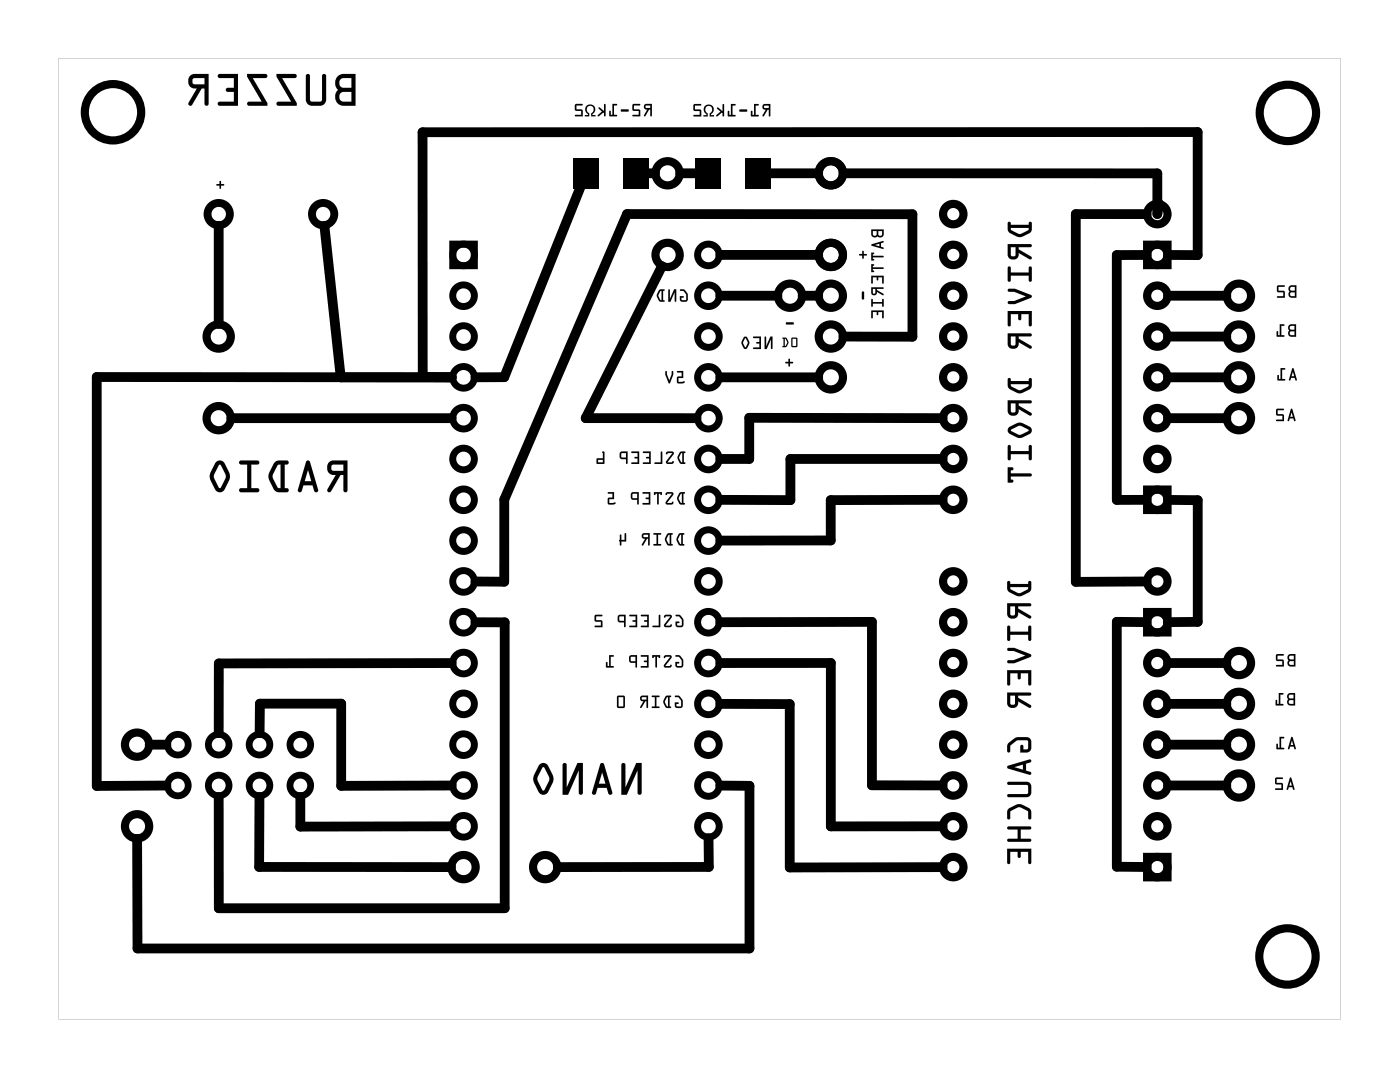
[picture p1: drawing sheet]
<svg xmlns="http://www.w3.org/2000/svg" width="87mm" height="67mm" viewBox="0 0 87 67" stroke-linecap="round" stroke-linejoin="round" font-family="sans-serif">
<g fill="#000">
<path d="M13.7 11.3h.1v.2h.2l-.2 .1-.1 .2v-.2l-.2-.1h.2zM35.7 9.8h1.6v1.9h-1.6zM35.8 6.5h.5l-.1 .1h-.3v.2h.3l.1 .4h-.5v-.1h.4v-.2l-.4-.1zM36.5 6.6a.34 .34 0 0 1 .5 .1 .34 .34 0 0 1-.1 .5h.2h-.3v-.1a.24 .24 0 0 0 .1-.4 .24 .24 0 0 0-.4 0 .24 .24 0 0 0 .2 .4v.1h-.3h.2l-.2-.3zM38.8 9.8h1.6v1.9h-1.6zM43.3 9.8h1.6v1.9h-1.6zM43.2 6.5h.4v.1h-.3v.2h.3l.1 .4h-.5v-.1h.3v-.2l-.3-.1zM43.9 6.6a.34 .34 0 0 1 .5 .1 .34 .34 0 0 1-.1 .5h.1h-.2v-.1a.24 .24 0 0 0 .1-.4 .24 .24 0 0 0-.4 0 .24 .24 0 0 0 .2 .4v.1h-.3h.2l-.2-.3zM46.4 9.8h1.6v1.9h-1.6zM53.7 18.2h.1l-.1 .4h-.1zM53.7 15.6h.1v.2l.2 .1h-.2l-.1 .2v-.2h-.2l.2-.1zM49.1 22.3l.1 .1v.1l.2 .1h-.2l-.1 .2v-.2h-.2l.2-.1z"/>
<path d="M48.9 20.1h.5l-.4 .1z"/>
<path d="M3.6 3.6h79.8v59.8h-79.8zM3.6 3.6v59.8h79.8v-59.8z"/>
<path d="M13.7 11.3v.2h-.2l.2 .1v.2l.1-.2 .2-.1h-.2v-.2zM13.7 11.3h.1v.2h.2l-.2 .1-.1 .2v-.2l-.2-.1h.2z"/>
<path d="M21 4.8l-.1 .4 .1 .4a.58 .58 0 0 0-.1 .6 .58 .58 0 0 0 .5 .4h.7v-2h-.7zM21 4.8l.4-.2h.7v2h-.7a.58 .58 0 0 1-.5-.4 .58 .58 0 0 1 .1-.6l-.1-.4zM21.2 5.8l.7-.1v.6h-.7l-.1-.3zM21.2 5.8l-.1 .3 .1 .1 .7 .1v-.6zM21.2 4.9h.7v.6l-.7-.1-.1-.2zM21.2 4.9l-.1 .2 .1 .3 .7 .1v-.6zM19.1 4.6l-.1 1.6a.39 .39 0 0 0 .4 .4h.5a.38 .38 0 0 0 .4-.4v-1.5a.13 .13 0 0 0-.1-.1 .13 .13 0 0 0-.2 .1v1.5l-.1 .1h-.5l-.1-.1v-1.5zM19.1 4.6l.2 .1v1.5l.1 .1h.5l.1-.1v-1.5a.13 .13 0 0 1 .2-.1 .13 .13 0 0 1 .1 .1v1.5a.39 .39 0 0 1-.4 .4h-.5a.39 .39 0 0 1-.4-.4zM17.2 4.6v.2l.9 1.5h-.8a.13 .13 0 0 0-.1 .2 .13 .13 0 0 0 .1 .1h1.2v-.2l-.9-1.5h.7a.14 .14 0 0 0 .2-.2 .13 .13 0 0 0-.2-.1zM17.2 4.6h1.1a.13 .13 0 0 1 .2 .1 .14 .14 0 0 1-.2 .2h-.7l.9 1.5v.2h-1.2a.13 .13 0 0 1-.1-.1 .13 .13 0 0 1 .1-.2h.8l-.9-1.5zM15.4 4.6v.2l.9 1.5h-.8a.13 .13 0 0 0-.1 .2 .13 .13 0 0 0 .1 .1h1.1v-.2l-.9-1.5h.8a.13 .13 0 0 0 .1-.2 .13 .13 0 0 0-.1-.1zM15.4 4.6h1.1a.13 .13 0 0 1 .1 .1 .13 .13 0 0 1-.1 .2h-.8l.9 1.5v.2h-1.1a.13 .13 0 0 1-.1-.1 .13 .13 0 0 1 .1-.2h.8l-.9-1.5zM13.6 4.6v.2l1 .1v.6h-.4a.13 .13 0 0 0-.1 .1 .13 .13 0 0 0 .1 .1h.4v.6h-.9a.14 .14 0 0 0-.2 .2 .13 .13 0 0 0 .2 .1h1.1v-2zM13.6 4.6h1.2v2h-1.1a.13 .13 0 0 1-.2-.1 .14 .14 0 0 1 .2-.2h.9v-.6h-.4a.13 .13 0 0 1-.1-.1 .13 .13 0 0 1 .1-.1h.4v-.6h-1zM11.8 4.7a.47 .47 0 0 0 0 .6 .47 .47 0 0 0 .5 .2l-.6 .9a.13 .13 0 0 0 .1 .2 .13 .13 0 0 0 .2-.1l.6-1h.1v1a.13 .13 0 0 0 .2 .1 .13 .13 0 0 0 .1-.1v-1.9h-.9zM11.8 4.7l.3-.1h.9v1.9a.13 .13 0 0 1-.1 .1 .13 .13 0 0 1-.2-.1v-1h-.1l-.6 1a.13 .13 0 0 1-.2 .1 .13 .13 0 0 1-.1-.2l.6-.9a.46 .46 0 0 1-.6-.2 .46 .46 0 0 1 .1-.6zM12 4.9h.7v.4l-.6-.1-.1-.1zM12 4.9v.2l.1 .1h.6v-.3z"/>
<path d="M21 4.8l-.1 .4 .1 .4a.57 .57 0 0 0-.1 .6 .57 .57 0 0 0 .5 .4h.7v-2h-.7zM21.2 5.8l.7-.1v.6l-.7-.1-.1-.1zM21.2 4.9h.7v.6l-.7-.1-.1-.2zM19.1 4.6l-.1 1.6a.39 .39 0 0 0 .4 .4h.5a.39 .39 0 0 0 .4-.4v-1.5a.13 .13 0 0 0-.1-.1 .13 .13 0 0 0-.2 .1v1.5l-.1 .1h-.5l-.1-.1v-1.5zM17.2 4.6v.2l.9 1.5h-.8a.13 .13 0 0 0-.1 .2 .13 .13 0 0 0 .1 .1h1.2v-.2l-.9-1.5h.7a.14 .14 0 0 0 .2-.2 .13 .13 0 0 0-.2-.1zM15.4 4.6v.2l.9 1.5h-.8a.13 .13 0 0 0-.1 .2 .13 .13 0 0 0 .1 .1h1.1v-.2l-.9-1.5h.8a.13 .13 0 0 0 .1-.2 .13 .13 0 0 0-.1-.1zM13.6 4.6v.2l1 .1v.6h-.4a.13 .13 0 0 0-.1 .1 .13 .13 0 0 0 .1 .1h.4v.6h-.9a.14 .14 0 0 0-.2 .2 .13 .13 0 0 0 .2 .1h1.1v-2zM11.8 4.7a.47 .47 0 0 0-.1 .6 .47 .47 0 0 0 .6 .2l-.6 .9a.13 .13 0 0 0 .1 .2 .13 .13 0 0 0 .2-.1l.6-1h.1v1a.13 .13 0 0 0 .2 .1 .13 .13 0 0 0 .1-.1v-1.9h-.9zM12 4.9h.7v.3h-.6l-.1-.1z"/>
<path d="M35.8 6.5v.3l.4 .1v.2l-.4 .1h.5l-.1-.4h-.3v-.2l.4-.1zM35.8 6.5h.5l-.1 .1h-.3v.2h.3l.1 .4h-.5v-.1h.4v-.2l-.4-.1z"/>
<path d="M36.5 6.6a.43 .43 0 0 0 .1 .6h-.2h.3v-.1l-.2-.2 .1-.2a.24 .24 0 0 1 .3 0 .24 .24 0 0 1-.1 .4v.1h.3h-.2l.1-.2a.32 .32 0 0 0-.1-.4 .32 .32 0 0 0-.4 0zM36.5 6.6l.2-.1 .3 .1v.3l-.1 .3h.2h-.3v-.1l.1-.2v-.2a.24 .24 0 0 0-.4 0 .24 .24 0 0 0 .2 .4v.1h-.3h.2l-.2-.3z"/>
<path d="M40.1 6.5a.18 .18 0 0 0 0 .2 .18 .18 0 0 0 .2 .1l-.2 .4h.1l.3-.4v.4l.1-.7zM40.1 6.5h.5l-.1 .7v-.4l-.3 .4h-.1l.2-.4a.18 .18 0 0 1-.2-.1 .18 .18 0 0 1 0-.2zM40.2 6.6h.3v.1h-.3zM40.2 6.6v.1h.3v-.1zM39.4 6.5v.3l.4 .1v.2l-.4 .1h.5l-.1-.4h-.3v-.2l.3-.1zM39.4 6.5h.5l-.1 .1h-.3v.2h.3l.1 .4h-.5v-.1h.4v-.2l-.4-.1zM38.7 6.8v.1h.4v-.1zM38.6 6.8h.5v.1h-.4zM38.1 6.5v.6h-.1l-.1-.2v.3h.5v-.1h-.2v-.5l.2-.1zM38.1 6.5h.3l-.2 .1v.5h.2v.1h-.5v-.3l.1 .2h.1zM37.3 6.7l.2 .2-.3 .3 .3-.2 .1 .2h.1v-.7h-.1v.4zM37.3 6.7l.3 .2v-.4h.1v.7h-.1l-.1-.2-.3 .2 .3-.3z"/>
<path d="M40.1 6.5a.18 .18 0 0 0 0 .2 .18 .18 0 0 0 .2 .1l-.2 .4h.1l.3-.4v.4l.1-.7zM40.2 6.6h.3v.1h-.3zM39.4 6.5v.3l.4 .1v.2h-.4v.1h.5l-.1-.4h-.3v-.2h.3v-.1zM38.7 6.8v.1h.4v-.1zM38.1 6.5v.6h-.1l-.1-.2v.3h.5v-.1h-.2v-.5l.2-.1zM37.3 6.7l.2 .2-.3 .3 .3-.2 .1 .2h.1v-.7h-.1v.4z"/>
<path d="M42.3 18v.1h.3l.1 .3v.3h-.3v-.2h.1v-.1h-.2l.1 .3 .3 .1 .1-.2a.54 .54 0 0 0-.2-.5zM42.3 18h.3l.2 .3v.3l-.1 .2h-.3l-.1-.1v-.3l.3 .1h-.2v.2l.3-.1v-.3zM41.6 18v.8h.1l.3-.6v.5l.1 .1v-.8h-.1l-.3 .6v-.5zM41.6 18l.1 .1v.5l.3-.6h.1v.8l-.1-.1v-.5l-.3 .6h-.1zM41 18.1l-.1 .4 .2 .3h.2v-.7l.1-.1zM41 18.1l.4-.1-.1 .1v.7h-.2l-.2-.3v-.2zM41.1 18.1h.1v.6l-.2-.3zM41.1 18.1l-.1 .3 .2 .3v-.6z"/>
<path d="M42.3 18v.1h.3l.1 .3v.3h-.3v-.2h.1v-.1h-.2l.1 .3 .3 .1 .1-.1a.49 .49 0 0 0-.4-.7zM41.6 18v.8h.1l.3-.6v.5l.1 .1v-.8h-.1l-.3 .6v-.5zM41 18.1a.46 .46 0 0 0 0 .6h.4h-.1v-.6l.1-.1zM41.1 18.1h.1v.6l-.2-.3z"/>
<path d="M43.2 6.5v.3l.4 .1v.2l-.4 .1h.5l-.1-.4h-.3v-.2l.3-.1zM43.2 6.5h.4v.1h-.3v.2h.3l.1 .5-.5-.1v-.1h.3v-.2l-.3-.1z"/>
<path d="M43.9 6.6a.43 .43 0 0 0 .1 .6h-.2h.3v-.1l-.2-.2 .1-.2a.24 .24 0 0 1 .3 0 .24 .24 0 0 1-.1 .4v.1h.2h-.2l.2-.2a.32 .32 0 0 0-.1-.4 .32 .32 0 0 0-.4 0zM43.9 6.6l.2-.1 .2 .1 .1 .3-.1 .3h.1v.1h-.2v-.2l.1-.2v-.2a.24 .24 0 0 0-.4 0 .24 .24 0 0 0 .2 .4v.2h-.3v-.1h.2l-.2-.3z"/>
<path d="M47.5 6.5a.18 .18 0 0 0 0 .2 .18 .18 0 0 0 .2 .1l-.2 .4 .4-.4v.4l.1-.7zM47.5 6.5h.5l-.1 .7h-.1v-.4l-.3 .4 .2-.4a.18 .18 0 0 1-.2-.1 .18 .18 0 0 1 0-.2zM47.6 6.6h.3v.1h-.3zM47.6 6.6v.1h.2v-.1zM46.9 6.5v.6h-.1v-.2l-.1 .3h.5l-.2-.1v-.5l.2-.1zM46.9 6.5h.3l-.2 .1v.5l.2 .1h-.5l.1-.3v.2h.1zM46 6.8l.1 .2 .4-.1v-.1zM46 6.8h.5v.1l-.4 .1zM45.5 6.5v.6h-.1l-.1-.2v.3h.5l-.2-.1v-.5l.2-.1zM45.5 6.5h.3l-.2 .1v.5l.2 .1h-.5v-.3l.1 .2h.1zM44.6 6.7l.2 .2-.2 .3 .3-.2 .1 .2h.1v-.7h-.1v.4zM44.6 6.7l.4 .2v-.4h.1v.7h-.1l-.1-.2-.3 .2 .2-.3z"/>
<path d="M47.5 6.5a.18 .18 0 0 0 0 .2 .18 .18 0 0 0 .2 .1l-.2 .4 .3-.4v.4h.1l.1-.7zM47.6 6.6h.2v.1h-.2zM46.9 6.5v.6h-.1v-.2l-.1 .3h.5l-.2-.1v-.5l.2-.1zM46 6.8l.1 .2 .4-.1v-.1zM45.5 6.5v.6h-.1l-.1-.2v.3h.5l-.2-.1v-.5l.2-.1zM44.6 6.7l.2 .2-.2 .3 .3-.2 .1 .2h.1v-.7h-.1v.4z"/>
<path d="M53.7 18.2l-.1 .4h.1l.1-.4zM53.7 18.2h.1l-.1 .4h-.1z"/>
<path d="M53.7 15.6v.2l-.2 .1h.2v.2l.1-.2h.2l-.2-.1v-.2zM53.7 15.6h.1v.2l.2 .1h-.2l-.1 .2v-.2h-.2l.2-.1z"/>
<path d="M54.2 14.3v.4l.1 .1 .3-.1 .2 .1 .2-.1v-.4zM54.7 14.4h.2v.2h-.2zM54.3 14.4h.3l-.1 .3-.2-.1zM54.2 15.2l.1 .1 .7 .2-.2-.1v-.3h.2v-.1zM54.5 15.2h.2v.1zM54.2 15.7v.5h.2l-.1-.2h.7v-.1h-.7l.1-.2zM54.2 16.4v.5h.2l-.1-.2h.7v-.1h-.7l.1-.1zM54.2 17.2l.1 .5v-.1v-.3h.3v.2l.1-.2h.2v.3h.1v-.4zM54.2 17.9v.3a.18 .18 0 0 0 .2 .2 .18 .18 0 0 0 .2-.2l.4 .2v-.1l-.4-.3h.4v-.1zM54.3 18h.2l-.1 .3-.1-.1zM54.2 18.6l.1 .5v-.2h.6v.2h.1v-.5l-.1 .2h-.6v-.2zM54.2 19.3l.1 .5v-.4h.3v.2l.1-.2h.2v.4h.1v-.5z"/>
<path d="M54.2 14.3v.3a.23 .23 0 0 0 .2 .2 .23 .23 0 0 0 .2-.1 .23 .23 0 0 0 .3 .1 .23 .23 0 0 0 .1-.2v-.3zM54.2 14.3h.8v.4l-.2 .1-.2-.1-.3 .1-.1-.1zM54.7 14.4h.2v.2h-.2zM54.7 14.4v.2h.2v-.2zM54.3 14.4h.3l-.1 .2h-.1zM54.3 14.4v.2l.2 .1 .1-.3zM54.2 15.2l.1 .1 .7 .2-.2-.1v-.3h.2v-.1zM54.2 15.2l.8-.2v.1h-.2v.3l.2 .1-.7-.2zM54.5 15.2h.2v.1zM54.5 15.2l.2 .1v-.1zM54.2 15.7v.5h.2l-.1-.2h.7v-.1h-.7l.1-.1zM54.2 15.7h.2l-.1 .2h.7v.1h-.7l.1 .2h-.2zM54.2 16.4v.5h.2l-.1-.2h.7v-.1h-.7l.1-.1zM54.2 16.4l.2 .1-.1 .1h.7v.1h-.7l.1 .2h-.2zM54.2 17.2l.1 .5v-.4h.3v.2l.1-.2h.2v.3h.1v-.4zM54.2 17.2h.8v.4h-.1v-.3h-.2l-.1 .2v-.2h-.3v.3v.1zM54.2 17.9v.3a.18 .18 0 0 0 .2 .2 .18 .18 0 0 0 .2-.2l.4 .2v-.1l-.4-.3h.4v-.1zM54.2 17.9h.8v.1h-.4l.4 .3v.1l-.4-.2a.18 .18 0 0 1-.2 .2 .18 .18 0 0 1-.2-.2zM54.3 18h.2l-.1 .3-.1-.1zM54.3 18v.2l.1 .1 .1-.3zM54.2 18.6l.1 .5v-.2h.6v.2h.1v-.5l-.1 .2h-.6v-.2zM54.2 18.6h.1v.2h.6l.1-.2v.5h-.1v-.2h-.6v.2zM54.2 19.3l.1 .5v-.4h.3v.2l.1-.2h.2v.4h.1v-.5zM54.2 19.3h.8v.5h-.1v-.4h-.2l-.1 .2v-.2h-.3v.4z"/>
<path d="M62.7 13.8l.1 .6a.88 .88 0 0 0 1.3 .1l.1-.2v-.4a.1 .1 0 0 0-.1-.1 .1 .1 0 0 0-.1 .1v.1h-1.1v-.2zM62.9 14.2h1.1v.1l-.5 .3-.5-.3zM62.7 15.2v.7a.35 .35 0 0 0 .4 .2 .35 .35 0 0 0 .3-.4l.7 .4a.1 .1 0 0 0 .1 0 .1 .1 0 0 0 0-.1l-.8-.5v-.1h.7a.1 .1 0 0 0 .1-.1 .1 .1 0 0 0-.1-.1zM62.9 15.4h.3l-.1 .5h-.2zM62.7 16.6v.8a.1 .1 0 0 0 .1 .1 .1 .1 0 0 0 .1-.1v-.2h1.1v.2a.1 .1 0 0 0 .1 .1 .1 .1 0 0 0 .1-.1v-.7a.1 .1 0 0 0-.1-.1 .1 .1 0 0 0-.1 .1v.3h-1.1v-.4zM62.7 18l.1 .2h.3l.8 .2-.8 .3h-.3a.1 .1 0 0 0-.1 .1 .1 .1 0 0 0 .1 .1h.4l1-.5-1-.4zM62.7 19.4v.8a.1 .1 0 0 0 .1 .1 .1 .1 0 0 0 .1-.1v-.6h.5v.2a.1 .1 0 0 0 .1 .1 .1 .1 0 0 0 .1-.1v-.2h.4v.6a.1 .1 0 0 0 .1 .1 .1 .1 0 0 0 .1-.1v-.8zM62.7 20.7v.7a.35 .35 0 0 0 .4 .3 .35 .35 0 0 0 .3-.4l.7 .4a.1 .1 0 0 0 .1 0 .1 .1 0 0 0 0-.2l-.8-.4v-.2h.7a.1 .1 0 0 0 .1-.1 .1 .1 0 0 0-.1-.1zM62.9 20.9h.3l-.1 .6-.2-.1zM62.7 23.6l.1 .5a.88 .88 0 0 0 1.3 .1l.1-.1v-.5a.1 .1 0 0 0-.1-.1 .1 .1 0 0 0-.1 .1v.1h-1.1v-.1zM62.9 23.9h1.1v.1l-.5 .3-.5-.2zM62.7 24.9v.7a.35 .35 0 0 0 .4 .3 .35 .35 0 0 0 .3-.4l.7 .4a.1 .1 0 0 0 .1-.1 .1 .1 0 0 0 0-.1l-.8-.5v-.1h.7a.1 .1 0 0 0 .1-.1 .1 .1 0 0 0-.1-.1zM62.9 25.1h.3l-.1 .6-.2-.1zM62.8 26.6l-.1 .2 .1 .2 .6 .2h.2l.5-.2a.25 .25 0 0 0 0-.4l-.6-.3zM62.9 26.8l.6-.3 .5 .3-.5 .3zM62.7 27.7v.9a.1 .1 0 0 0 .1 .1 .1 .1 0 0 0 .1-.1v-.3h1.1v.3a.1 .1 0 0 0 .1 .1 .1 .1 0 0 0 .1-.1v-.8a.1 .1 0 0 0-.1-.1 .1 .1 0 0 0-.1 .1v.3h-1.1v-.4zM62.7 29.1v.9h.3a.1 .1 0 0 0 .1-.1 .1 .1 0 0 0-.1-.1h-.1v-.1h1.2a.1 .1 0 0 0 .1-.1 .1 .1 0 0 0-.1-.1h-1.2v-.2h.1a.1 .1 0 0 0 .1-.1 .1 .1 0 0 0-.1-.1z"/>
<path d="M62.7 13.8l.1 .6 .7 .4 .6-.3 .1-.2v-.4a.1 .1 0 0 0-.1-.1 .1 .1 0 0 0-.1 .1v.1h-1.1v-.2zM62.7 13.8h.2v.2h1.1v-.1a.1 .1 0 0 1 .1-.1 .1 .1 0 0 1 .1 .1v.4l-.1 .2-.6 .3-.7-.4zM62.9 14.2h1.1v.1l-.5 .3-.5-.3zM62.9 14.2l.1 .1 .5 .3 .5-.3v-.1zM62.7 15.2v.7a.35 .35 0 0 0 .4 .2 .35 .35 0 0 0 .3-.4l.7 .4a.1 .1 0 0 0 .1 0 .1 .1 0 0 0 0-.1l-.8-.5v-.1h.7a.1 .1 0 0 0 .1-.1 .1 .1 0 0 0-.1-.1zM62.7 15.2h1.4a.1 .1 0 0 1 .1 .1 .1 .1 0 0 1-.1 .1h-.7v.1l.8 .5a.1 .1 0 0 1 0 .1 .1 .1 0 0 1-.1 0l-.7-.4a.35 .35 0 0 1-.3 .5 .35 .35 0 0 1-.4-.3zM62.9 15.4h.3l-.1 .5h-.2zM62.9 15.4v.5h.2l.1-.5zM62.7 16.6v.8a.1 .1 0 0 0 .1 .1 .1 .1 0 0 0 .1-.1v-.2h1.1v.2a.1 .1 0 0 0 .1 .1 .1 .1 0 0 0 .1-.1v-.7a.1 .1 0 0 0-.1-.1 .1 .1 0 0 0-.1 .1v.3h-1.1v-.4zM62.7 16.6h.2v.4h1.1v-.3a.1 .1 0 0 1 .1-.1 .1 .1 0 0 1 .1 .1v.7a.1 .1 0 0 1-.1 .1 .1 .1 0 0 1-.1-.1v-.2h-1.1v.2a.1 .1 0 0 1-.1 .1 .1 .1 0 0 1-.1-.1zM62.7 18l.1 .2h.3l.8 .2-.8 .3h-.3a.1 .1 0 0 0-.1 .1 .1 .1 0 0 0 .1 .1h.4l1-.5-1-.4zM62.7 18h.5l1 .4-1 .5h-.4a.1 .1 0 0 1-.1-.1 .1 .1 0 0 1 .1-.1h.3l.8-.3-.8-.2h-.3zM62.7 19.4v.8a.1 .1 0 0 0 .1 .1 .1 .1 0 0 0 .1-.1v-.7h.5v.3a.1 .1 0 0 0 .1 .1 .1 .1 0 0 0 .1-.1v-.3h.4v.7a.1 .1 0 0 0 .1 .1 .1 .1 0 0 0 .1-.1v-.8zM62.7 19.4h1.5v.8a.1 .1 0 0 1-.1 .1 .1 .1 0 0 1-.1-.1v-.6h-.4v.2a.1 .1 0 0 1-.1 .1 .1 .1 0 0 1-.1-.1v-.2h-.5v.6a.1 .1 0 0 1-.1 .1 .1 .1 0 0 1-.1-.1zM62.7 20.7v.7a.35 .35 0 0 0 .4 .3 .35 .35 0 0 0 .3-.4l.7 .4a.1 .1 0 0 0 .1 0 .1 .1 0 0 0 0-.2l-.8-.4v-.2h.7a.1 .1 0 0 0 .1-.1 .1 .1 0 0 0-.1-.1zM62.7 20.7h1.4a.1 .1 0 0 1 .1 .1 .1 .1 0 0 1-.1 .1h-.7v.2l.8 .4a.1 .1 0 0 1 0 .2 .1 .1 0 0 1-.1 0l-.7-.4a.35 .35 0 0 1-.3 .4 .35 .35 0 0 1-.4-.3zM62.9 20.9h.3l-.1 .6-.2-.1zM62.9 20.9v.5l.2 .1 .1-.6zM62.7 23.6l.1 .5 .7 .4 .6-.3 .1-.1v-.5a.1 .1 0 0 0-.1-.1 .1 .1 0 0 0-.1 .1v.1h-1.1v-.1zM62.7 23.6h.2v.1h1.1v-.1a.1 .1 0 0 1 .1-.1 .1 .1 0 0 1 .1 .1v.5l-.1 .1-.6 .3-.7-.4zM62.9 23.9h1.1v.1l-.5 .3-.5-.2zM62.9 23.9l.1 .2 .5 .2 .5-.3v-.1zM62.7 24.9v.7a.35 .35 0 0 0 .4 .3 .35 .35 0 0 0 .3-.4l.7 .4a.1 .1 0 0 0 .1-.1 .1 .1 0 0 0 0-.1l-.8-.5v-.1h.7a.1 .1 0 0 0 .1-.1 .1 .1 0 0 0-.1-.1zM62.7 24.9h1.4a.1 .1 0 0 1 .1 .1 .1 .1 0 0 1-.1 .1h-.7v.1l.8 .5a.1 .1 0 0 1 0 .1 .1 .1 0 0 1-.1 .1l-.7-.4a.35 .35 0 0 1-.3 .4 .35 .35 0 0 1-.4-.3zM62.9 25.1h.3l-.1 .6-.2-.1zM62.9 25.1v.5l.2 .1 .1-.6zM62.8 26.6l-.1 .2 .1 .2 .6 .2h.2l.5-.2a.25 .25 0 0 0 0-.4l-.6-.3zM62.8 26.6l.7-.3 .6 .3a.26 .26 0 0 1 0 .4l-.5 .3h-.2l-.6-.3-.1-.2zM62.9 26.7l.6-.2 .5 .3-.5 .3zM62.9 26.8l.6 .3 .5-.3-.5-.3zM62.7 27.7v.9a.1 .1 0 0 0 .1 0 .1 .1 0 0 0 .1 0v-.3h1.1v.3a.1 .1 0 0 0 .1 0 .1 .1 0 0 0 .1 0v-.8a.1 .1 0 0 0-.1-.1 .1 .1 0 0 0-.1 .1v.3h-1.1v-.4zM62.7 27.7h.2v.4h1.1v-.3a.1 .1 0 0 1 .1-.1 .1 .1 0 0 1 .1 .1v.8a.1 .1 0 0 1-.1 .1 .1 .1 0 0 1-.1-.1v-.3h-1.1v.3a.1 .1 0 0 1-.1 .1 .1 .1 0 0 1-.1-.1zM62.7 29.1v.9h.3a.1 .1 0 0 0 .1-.1 .1 .1 0 0 0-.1-.1h-.1v-.1h1.2a.1 .1 0 0 0 .1-.1 .1 .1 0 0 0-.1-.1h-1.2v-.2h.1a.1 .1 0 0 0 .1-.1 .1 .1 0 0 0-.1-.1zM62.7 29.1h.3a.1 .1 0 0 1 .1 .1 .1 .1 0 0 1-.1 .1h-.1v.2h1.2a.1 .1 0 0 1 .1 .1 .1 .1 0 0 1-.1 .1h-1.2v.1h.1a.1 .1 0 0 1 .1 .1 .1 .1 0 0 1-.1 .1h-.3z"/>
<path d="M80.3 17.8l-.1 .2 .1 .1a.23 .23 0 0 0-.1 .3 .23 .23 0 0 0 .2 .1h.3v-.7zM80.3 17.8h.4v.7h-.4l-.1-.1zM80.3 18.2h.3v.2h-.3zM80.3 18.2v.2h.3v-.2zM80.3 17.9h.3v.2h-.3zM80.3 17.9v.2h.3v-.2zM79.5 17.8v.3l.4 .1v.2l-.4 .1h.5l-.1-.4h-.3v-.2l.4-.1zM79.5 17.8h.5l-.1 .1h-.3v.2h.3l.1 .4h-.5v-.1h.4v-.2l-.4-.1z"/>
<path d="M80.3 17.8l-.1 .6 .1 .1h.4v-.7zM80.3 18.2h.3v.2h-.3zM80.3 17.9h.3v.2h-.3zM79.5 17.8v.3l.4 .1v.2h-.4v.1h.5l-.1-.4h-.3v-.2h.3l.1-.1z"/>
<path d="M20.5 28.8a.47 .47 0 0 0-.1 .5 .47 .47 0 0 0 .5 .3l-.5 .8a.13 .13 0 0 0 0 .2 .13 .13 0 0 0 .2 0l.6-1h.2v.9a.13 .13 0 0 0 .1 .1 .13 .13 0 0 0 .1-.1v-1.8h-.8zM20.5 28.8l.3-.1h.8v1.8a.13 .13 0 0 1-.1 .1 .13 .13 0 0 1-.1-.1v-.9h-.2l-.6 1a.13 .13 0 0 1-.2 0 .13 .13 0 0 1 0-.2l.5-.8a.46 .46 0 0 1-.5-.3 .46 .46 0 0 1 .1-.5zM20.7 29l.7-.1v.4h-.7l-.1-.1zM20.7 29l-.1 .2 .1 .1h.7v-.4zM19.1 28.7l-.6 1.8a.13 .13 0 0 0 .1 .1 .13 .13 0 0 0 .2-.1l.1-.3h.6l.1 .3a.13 .13 0 0 0 .1 .1 .13 .13 0 0 0 .1-.1l-.5-1.8h-.1zM19.1 28.7h.2l.5 1.8a.13 .13 0 0 1-.1 .1 .13 .13 0 0 1-.1-.1l-.1-.3h-.6l-.1 .3a.13 .13 0 0 1-.2 .1 .13 .13 0 0 1-.1-.1zM19.2 29.2l.2 .8h-.4zM19.2 29.2l-.2 .7h.4zM17.1 28.8l-.4 .7 .1 .4 .4 .7h.6a.13 .13 0 0 0 .2-.1 .13 .13 0 0 0-.2-.1h-.1v-1.5h.1a.13 .13 0 0 0 .2-.1 .13 .13 0 0 0-.2-.1h-.5zM17.1 28.8l.2-.1h.5a.13 .13 0 0 1 .2 .1 .13 .13 0 0 1-.2 .1h-.1v1.5h.1a.13 .13 0 0 1 .2 .1 .13 .13 0 0 1-.2 .1h-.5l-.3-.2a1.1 1.1 0 0 1 0-1.5zM17.3 28.9h.2v1.5l-.2-.1-.3-.7zM17.3 28.9l-.3 .7 .3 .7 .2 .1v-1.5zM14.9 28.7l.1 .2h.4v1.5h-.4a.13 .13 0 0 0-.1 .1 .13 .13 0 0 0 .1 .1h1a.13 .13 0 0 0 .1-.1 .13 .13 0 0 0-.1-.1h-.4v-1.5h.4a.13 .13 0 0 0 .1-.1 .13 .13 0 0 0-.1-.1zM14.9 28.7h1.1a.13 .13 0 0 1 .1 .1 .13 .13 0 0 1-.1 .1h-.4v1.5h.4a.13 .13 0 0 1 .1 .1 .13 .13 0 0 1-.1 .1h-1a.13 .13 0 0 1-.1-.1 .13 .13 0 0 1 .1-.1h.4v-1.5h-.4zM13.4 28.8l-.3 .8 .3 .9a.33 .33 0 0 0 .6 0 1.16 1.16 0 0 0 .3-1l-.4-.7-.2-.1zM13.4 28.8l.3-.1 .3 .1a1.17 1.17 0 0 1 .3 1l-.3 .7a.34 .34 0 0 1-.6 0 1.17 1.17 0 0 1 0-1.7zM13.6 28.9l.2 .1 .3 .6-.4 .8-.4-.8zM13.6 28.9l-.3 .7 .4 .8 .4-.8-.4-.6z"/>
<path d="M20.5 28.8a.47 .47 0 0 0-.1 .5 .47 .47 0 0 0 .5 .3l-.5 .8a.13 .13 0 0 0 0 .2 .13 .13 0 0 0 .2 0l.6-1h.2v.9a.13 .13 0 0 0 .1 .1 .13 .13 0 0 0 .1-.1v-1.8h-.8zM20.7 29l.7-.1v.4h-.7l-.1-.1zM19.1 28.7l-.6 1.8a.13 .13 0 0 0 .1 .1 .13 .13 0 0 0 .2-.1l.1-.3h.6l.1 .3a.13 .13 0 0 0 .1 .1 .13 .13 0 0 0 .1-.1l-.5-1.8zM19.2 29.2l.2 .7h-.4zM17.1 28.8a1.17 1.17 0 0 0 0 1.7l.2 .1h.5a.13 .13 0 0 0 .2-.1 .13 .13 0 0 0-.2-.1h-.1v-1.5h.1a.13 .13 0 0 0 .2-.1 .13 .13 0 0 0-.2-.1h-.5zM17.3 28.9h.2v1.5l-.2-.1-.3-.7zM14.9 28.7l.1 .2h.4v1.5h-.4a.13 .13 0 0 0-.1 .1 .13 .13 0 0 0 .1 .1h1a.13 .13 0 0 0 .1-.1 .13 .13 0 0 0-.1-.1h-.4v-1.5h.4a.13 .13 0 0 0 .1-.1 .13 .13 0 0 0-.1-.1zM13.4 28.8a1.17 1.17 0 0 0 0 1.7l.3 .1 .3-.1a1.17 1.17 0 0 0-.1-1.7l-.2-.1zM13.6 28.9l.2 .1 .3 .6-.4 .8-.4-.8z"/>
<path d="M42.1 38.3v.1h.2l.1 .2v.3h-.3v-.1h.2v-.1h-.3l.1 .3h.3l.1-.1a.54 .54 0 0 0-.1-.6zM42.1 38.3h.2l.2 .2v.4l-.1 .1h-.3v-.1l-.1-.2h.3l-.2 .1 .1 .1h.2v-.3zM41.4 38.3v.1h.1h.2l-.4 .6h.4l.1-.1h-.1h-.3l.4-.6h-.1zM41.4 38.3h.3h.1l-.4 .6h.3h.1l-.1 .1h-.4l.4-.6h-.2h-.1zM41 38.3v.6h-.4v.1h.5v-.7zM41 38.3h.1v.7h-.5v-.1h.4zM39.9 38.3v.1h.4v.2h-.2l.2 .1v.2l-.4 .1h.5v-.7zM39.9 38.3h.5v.7h-.5v-.1h.4v-.2l-.2-.1h.2v-.2h-.4zM39.2 38.3v.1h.4v.2h-.2l.2 .1v.2l-.4 .1h.5v-.7zM39.2 38.3h.5v.7h-.5v-.1h.4v-.2l-.2-.1h.2v-.2h-.4zM38.5 38.3v.3v.1h.3l.1 .3v-.7zM38.5 38.3h.4v.7l-.1-.3h-.3v-.1zM38.6 38.4h.2v.2h-.2zM38.6 38.4v.2h.2v-.2zM37 38.3v.3l.4 .1v.2l-.4 .1h.5v-.4h-.4v-.2l.4-.1zM37 38.3h.5v.1h-.4v.2h.4v.4h-.5l.1-.1h.3v-.2l-.4-.1z"/>
<path d="M42.1 38.3v.1h.2l.1 .2v.3h-.3v-.1h.2v-.1h-.3l.1 .3h.3l.1-.1a.49 .49 0 0 0-.4-.6zM41.4 38.3v.1h.1h.2l-.4 .6h.4l.1-.1h-.1h-.3l.4-.6h-.1zM41 38.3v.6h-.4v.1h.5v-.7zM39.9 38.3v.1h.4v.2h-.2l.2 .1v.2h-.4v.1h.5v-.7zM39.2 38.3v.1h.4v.2h-.2l.2 .1v.2h-.4v.1h.5v-.7zM38.5 38.3v.3v.1h.3l.1 .3v-.7zM38.6 38.4h.2v.2h-.2zM37 38.3v.3l.4 .1v.2h-.3l-.1 .1h.5v-.4h-.4v-.2h.4v-.1z"/>
<path d="M42.3 33.2l-.2 .5 .2 .2 .3 .1-.1-.7 .1-.1zM42.2 33.2h.4l-.1 .1 .1 .7-.3-.1-.2-.2v-.2zM42.3 33.3h.1v.6l-.2-.3zM42.3 33.3l-.1 .3 .2 .3v-.6zM41.5 33.2l-.1 .5 .2 .2 .2 .1v-.7l.1-.1zM41.5 33.2h.4l-.1 .1v.7l-.2-.1-.2-.2v-.2zM41.6 33.3h.1v.6l-.2-.3zM41.6 33.3l-.1 .3 .2 .3v-.6zM40.7 33.2v.1h.2v.6h-.2l.4 .1v-.1h-.1v-.6l.2-.1zM40.7 33.2h.5l-.2 .1v.6h.1v.1l-.4-.1h.2v-.6h-.2zM40 33.2a.18 .18 0 0 0 0 .2 .18 .18 0 0 0 .2 .1l-.3 .4h.1l.3-.4v.4l.1 .1v-.8zM40 33.2h.4v.8l-.1-.1v-.4l-.3 .5-.1-.1 .3-.4a.18 .18 0 0 1-.3-.1 .18 .18 0 0 1 .1-.2zM40.1 33.3h.2v.1h-.2zM40.1 33.3v.1h.2v-.1zM38.6 33.3l-.1 .4 .1 .3 .1-.3h.3v-.5h-.1v.4h-.2v-.3zM38.6 33.3h.1v.3h.2v-.4h.1v.5h-.3l-.1 .3-.1-.3z"/>
<path d="M42.3 33.2a.46 .46 0 0 0-.1 .7h.4h-.1v-.6l.1-.1zM42.3 33.3h.1v.6l-.2-.3zM41.5 33.2a.46 .46 0 0 0 0 .7h.4h-.1v-.6l.1-.1zM41.6 33.3h.1v.6l-.2-.3zM40.7 33.2v.1h.2v.6h-.2l.4 .1v-.1h-.1v-.6l.2-.1zM40 33.2a.18 .18 0 0 0 0 .2 .18 .18 0 0 0 .2 .1l-.3 .4 .1 .1 .3-.5v.4l.1 .1v-.8zM40.1 33.3h.2v.1h-.2zM38.6 33.3l-.1 .4 .1 .3 .1-.3h.3v-.5h-.1v.4h-.2v-.3z"/>
<path d="M42.1 23.1l.1 .1h.2v.2l-.2 .1-.1 .3h.5v-.1l-.4 .1v-.3h.3v-.4zM42.1 23.1h.4v.4h-.3v.3l.4-.1v.1h-.5l.1-.3 .2-.1v-.2h-.2zM41.4 23.1v.2l.3 .6 .2-.6v-.2h-.1l-.1 .6-.2-.6zM41.4 23.1h.1l.2 .6 .1-.6h.1l-.2 .8-.3-.6z"/>
<path d="M42.1 23.1l.1 .1h.2v.2l-.2 .1-.1 .3h.5v-.1l-.4 .1v-.3h.3v-.4zM41.4 23.1v.2l.3 .6 .2-.8h-.1l-.1 .6-.2-.6z"/>
<path d="M42.3 30.7l-.1 .4 .1 .3h.3l-.1-.7h.1zM42.3 30.7h.3h-.1l.1 .7h-.3l-.1-.3-.1-.1zM42.4 30.7v.6l-.2-.3zM42.4 30.7l-.2 .3 .2 .3v-.6zM41.5 30.7v.1l.1-.1h.2l-.4 .6 .4 .1 .1-.2-.1 .1h-.3l.4-.6-.1-.1zM41.5 30.7l.3-.1 .1 .1-.4 .6h.3l.1-.1-.1 .2-.4-.1 .4-.6h-.2l-.1 .1zM40.7 30.6v.2l.2-.1v.7h.1v-.7l.2 .1v-.2zM40.7 30.6h.5v.2l-.2-.1v.7h-.1v-.7l-.2 .1zM40 30.6v.1h.4v.3h-.2l.2 .1v.2l-.4 .1h.5v-.8zM40 30.6h.5v.8h-.5v-.1h.4v-.2l-.2-.1h.2v-.3h-.4zM39.3 30.7v.3l.1 .1h.3v.3l.1-.8zM39.3 30.7l.5-.1-.1 .8v-.3h-.3l-.1-.1zM39.4 30.7h.3v.3h-.3zM39.4 30.7v.3h.3v-.3zM37.8 30.6l.1 .1h.2v.3h-.2l-.1 .3 .5 .1v-.1h-.4v-.2h.3v-.5zM37.8 30.6h.4v.5h-.3v.2h.4v.1l-.5-.1v-.3h.3v-.3h-.2z"/>
<path d="M42.3 30.7a.46 .46 0 0 0 0 .7h.3l-.1-.1v-.6h.1zM42.4 30.7v.6l-.2-.3zM41.5 30.7v.1l.1-.1h.2l-.4 .6 .4 .1 .1-.2-.1 .1h-.3l.4-.6-.1-.1zM40.7 30.6v.2l.2-.1v.7h.1v-.7l.2 .1v-.2zM40 30.6v.1h.4v.3h-.2l.2 .1v.2h-.4v.1h.5v-.8zM39.3 30.7v.3l.1 .1h.3v.3l.1-.8zM39.4 30.7h.3v.3h-.3zM37.8 30.6l.1 .1h.2v.3h-.2l-.1 .3 .5 .1v-.1h-.4v-.2h.3v-.5z"/>
<path d="M42.3 28.1l-.1 .5 .1 .3h.3v-.7l.1-.1zM42.3 28.1h.4l-.1 .1v.7h-.3l-.1-.3v-.2zM42.4 28.2h.1v.6l-.2-.3zM42.4 28.2l-.1 .3 .2 .3v-.6zM41.5 28.1v.2l.1-.1h.2l-.3 .6 .4 .1v-.2l-.1 .1h-.3l.4-.6-.1-.1zM41.5 28.1h.3l.1 .1-.4 .6h.3l.1-.1v.2l-.4-.1 .3-.6h-.2l-.1 .1zM41.1 28.1v.7h-.3v.1h.4v-.8zM41.1 28.1h.1v.8h-.4v-.1h.3zM40 28.1v.1h.4v.2l-.2 .1h.2v.3h-.4l.5 .1v-.8zM40 28.1h.5v.8l-.5-.1h.1h.3v-.3h-.2l.2-.1v-.2h-.4zM39.3 28.1v.1h.4v.2l-.2 .1h.2v.3h-.4l.5 .1v-.8zM39.3 28.1h.5v.8l-.5-.1h.4v-.3h-.2l.2-.1v-.2h-.4zM38.6 28.1v.4l.1 .1h.3v.3l.1-.8zM38.6 28.1h.5l-.1 .8v-.3h-.3l-.1-.1zM38.7 28.2h.3v.3h-.3zM38.7 28.2v.3h.3v-.3zM37.5 28.1v.4h-.4l.1 .4 .4-.1v-.7zM37.5 28.1h.1v.7l-.4 .1-.1-.4h.4zM37.2 28.6h.3v.2h-.3zM37.2 28.6v.2h.3v-.2z"/>
<path d="M42.3 28.1a.46 .46 0 0 0 0 .7h.4h-.1v-.6l.1-.1zM42.4 28.2h.1v.6l-.2-.3zM41.5 28.1v.2l.1-.1h.2l-.3 .6 .4 .1v-.2l-.1 .1h-.3l.4-.6-.1-.1zM41.1 28.1v.7h-.3v.1h.4v-.8zM40 28.1v.1h.4v.2l-.2 .1h.2v.3h-.3h-.1l.5 .1v-.8zM39.3 28.1v.1h.4v.2l-.2 .1h.2v.3h-.4l.5 .1v-.8zM38.6 28.1v.4l.1 .1h.3v.3l.1-.8zM38.7 28.2h.3v.3h-.3zM37.5 28.1v.4h-.4l.1 .4 .4-.1v-.7zM37.2 28.6h.3v.2h-.3z"/>
<path d="M47.6 21v.7h.1l.3-.6v.6h.1v-.8h-.1l-.3 .6v-.5zM47.6 21h.1v.5l.2-.6h.2v.8h-.1v-.6l-.3 .6h-.1zM46.9 21h.4v.3h-.2l.2 .1v.2l-.4 .1h.5v-.8zM46.9 21l.5-.1v.8h-.5v-.1h.4v-.2l-.2-.1h.2v-.3h-.4zM46.3 21l-.1 .4 .1 .3h.1l.2-.4-.1-.3zM46.3 21h.2l.1 .3-.2 .4h-.1l-.1-.3zM46.4 21l.1 .3-.1 .3-.2-.3zM46.4 21l-.2 .3 .2 .3 .1-.3z"/>
<path d="M47.6 21v.7h.1l.3-.6v.6h.1v-.8h-.1l-.3 .6v-.5zM46.9 21h.4v.3h-.2l.2 .1v.2h-.4v.1h.5v-.8zM46.3 21l-.1 .4 .1 .3h.1l.2-.4-.1-.3zM46.4 21l.1 .3-.1 .3-.2-.3z"/>
<path d="M48.7 21l.1 .5-.1 .1h.2a.35 .35 0 0 0 .1-.5zM48.8 21.1l.2 .2-.1 .2zM49.3 21v.6h.3v-.5zM49.3 21.1h.3v.4h-.3z"/>
<path d="M48.7 21l.1 .5-.1 .1h.2l.2-.4-.2-.2zM48.7 21h.2l.2 .3-.2 .3h-.2l.1-.1zM48.8 21.1l.2 .2-.1 .2zM48.8 21.1v.4l.2-.2zM49.3 21v.6h.3v-.5zM49.3 21l.3 .1v.5h-.3zM49.3 21.1h.3v.4h-.3zM49.3 21.1v.4h.3v-.4z"/>
<path d="M49.1 22.3v.2l-.2 .1h.2v.2l.1-.2h.2l-.2-.1v-.1zM49.1 22.3h.1v.2l.2 .1h-.2l-.1 .2v-.2h-.2l.2-.1z"/>
<path d="M48.9 20.1l.1 .1 .4-.1zM48.9 20.1h.5l-.4 .1z"/>
<path d="M62.7 36.2v.6a.88 .88 0 0 0 1.3 .1l.2-.2v-.5a.1 .1 0 0 0-.1 0 .1 .1 0 0 0-.1 0v.1h-1.1l-.1-.1zM62.9 36.5h1.1v.1l-.6 .3-.5-.2zM62.7 37.5v.7a.35 .35 0 0 0 .4 .3 .35 .35 0 0 0 .3-.4l.6 .4a.1 .1 0 0 0 .2 0 .11 .11 0 0 0-.1-.2l-.7-.4v-.2h.7a.1 .1 0 0 0 .1-.1 .1 .1 0 0 0-.1-.1zM62.9 37.7h.3l-.1 .6-.2-.1zM62.7 39v.8a.1 .1 0 0 0 .1 .1 .1 .1 0 0 0 .1-.1v-.3h1.1v.3a.1 .1 0 0 0 .1 .1 .1 .1 0 0 0 .1-.1v-.8a.1 .1 0 0 0-.1-.1 .1 .1 0 0 0-.1 .1v.3h-1.1v-.3zM62.7 40.3v.2h.4l.7 .3-.7 .3h-.3a.1 .1 0 0 0-.1 .1 .1 .1 0 0 0 .1 .1h.3l1.1-.5-1.1-.5zM62.7 41.7v.9a.1 .1 0 0 0 .1 .1 .1 .1 0 0 0 .1-.1v-.7h.4v.3a.1 .1 0 0 0 .1 .1 .1 .1 0 0 0 .1-.1v-.3h.5v.7a.1 .1 0 0 0 .1 .1 .1 .1 0 0 0 .1-.1v-.9zM62.7 43.1v.7a.35 .35 0 0 0 .4 .3 .35 .35 0 0 0 .3-.4l.6 .3a.1 .1 0 0 0 .2 0 .1 .1 0 0 0-.1-.1l-.7-.5v-.1h.7a.1 .1 0 0 0 .1-.1 .1 .1 0 0 0-.1-.1zM62.9 43.3h.3l-.1 .6-.2-.1zM62.8 46.2l-.1 .1v.4a.1 .1 0 0 0 .1 .1 .1 .1 0 0 0 .1-.1v-.3l.4-.3h.7v.5h-.3v-.1a.1 .1 0 0 0-.1-.1 .1 .1 0 0 0-.1 .1v.3l.6-.1 .1-.2-.1-.5a1.1 1.1 0 0 0-1.3 .2zM62.7 47.7l.1 .1 1.3 .4h.1l-.1-.2h-.2v-.5l.2-.1v-.1zM63.1 47.7l.6-.1v.3zM62.7 48.7v.1h1.2l.1 .1-.1 .5h-1.1a.1 .1 0 0 0-.1 .1 .1 .1 0 0 0 .1 .1h1.2l.2-.2v-.5l-.1-.2h-.2zM62.8 50.3l-.1 .2v.4a.1 .1 0 0 0 .1 .1 .1 .1 0 0 0 .1-.1v-.4l.5-.3 .6 .3v.4a.1 .1 0 0 0 .1 .1 .1 .1 0 0 0 .1-.1v-.4a.9 .9 0 0 0-1-.4zM62.7 51.5v.1h.6v.6h-.5a.1 .1 0 0 0-.1 .1 .1 .1 0 0 0 .1 .1h1.3a.1 .1 0 0 0 .1-.1 .1 .1 0 0 0-.1-.1h-.6v-.6h.6a.1 .1 0 0 0 .1-.1 .1 .1 0 0 0-.1-.1zM62.7 52.8v.9a.1 .1 0 0 0 .1 .1 .1 .1 0 0 0 .1-.1v-.7h.4v.3a.1 .1 0 0 0 .1 .1 .1 .1 0 0 0 .1-.1v-.3h.5v.7a.1 .1 0 0 0 .1 .1 .1 .1 0 0 0 .1-.1v-.9z"/>
<path d="M62.7 36.2v.6l.7 .3 .7-.3 .1-.1v-.5a.1 .1 0 0 0-.1 0 .1 .1 0 0 0-.1 0v.1h-1.1l-.1-.1zM62.7 36.2h.2v.1h1.1v-.1a.1 .1 0 0 1 .1 0 .1 .1 0 0 1 .1 0v.5l-.1 .1-.7 .3-.7-.3zM62.9 36.5h1.1v.1l-.6 .3-.5-.2zM62.9 36.5v.2l.5 .2 .6-.3v-.1zM62.7 37.5v.7a.35 .35 0 0 0 .4 .3 .35 .35 0 0 0 .3-.4l.6 .4a.1 .1 0 0 0 .2 0 .11 .11 0 0 0-.1-.2l-.7-.4v-.2h.7a.1 .1 0 0 0 .1-.1 .1 .1 0 0 0-.1-.1zM62.7 37.5h1.4a.1 .1 0 0 1 .1 .1 .1 .1 0 0 1-.1 .1h-.7v.2l.7 .4a.11 .11 0 0 1 .1 .2 .1 .1 0 0 1-.2 0l-.6-.4a.35 .35 0 0 1-.3 .4 .35 .35 0 0 1-.4-.3zM62.9 37.7h.3l-.1 .6-.2-.1zM62.9 37.7v.5l.2 .1 .1-.6zM62.7 39v.8a.1 .1 0 0 0 .1 .1 .1 .1 0 0 0 .1-.1v-.3h1.1v.3a.1 .1 0 0 0 .1 .1 .1 .1 0 0 0 .1-.1v-.8a.1 .1 0 0 0-.1-.1 .1 .1 0 0 0-.1 .1v.3h-1.1v-.3zM62.7 39h.2v.3h1.1v-.3a.1 .1 0 0 1 .1-.1 .1 .1 0 0 1 .1 .1v.8a.1 .1 0 0 1-.1 .1 .1 .1 0 0 1-.1-.1v-.3h-1.1v.3a.1 .1 0 0 1-.1 .1 .1 .1 0 0 1-.1-.1zM62.7 40.3v.2h.4l.7 .3-.7 .3h-.3a.1 .1 0 0 0-.1 .1 .1 .1 0 0 0 .1 .1h.3l1.1-.5-1.1-.5zM62.7 40.3h.4l1.1 .5-1.1 .5h-.3a.1 .1 0 0 1-.1-.1 .1 .1 0 0 1 .1-.1h.3l.7-.3-.7-.3h-.4zM62.7 41.7v.9a.1 .1 0 0 0 .1 .1 .1 .1 0 0 0 .1-.1v-.7h.4v.3a.1 .1 0 0 0 .1 .1 .1 .1 0 0 0 .1-.1v-.3h.5v.7a.1 .1 0 0 0 .1 .1 .1 .1 0 0 0 .1-.1v-.9zM62.7 41.7h1.5v.9a.1 .1 0 0 1-.1 .1 .1 .1 0 0 1-.1-.1v-.7h-.5v.3a.1 .1 0 0 1-.1 .1 .1 .1 0 0 1-.1-.1v-.3h-.4v.7a.1 .1 0 0 1-.1 .1 .1 .1 0 0 1-.1-.1zM62.7 43.1v.7a.35 .35 0 0 0 .4 .3 .35 .35 0 0 0 .3-.4l.6 .3a.1 .1 0 0 0 .2 0 .1 .1 0 0 0-.1-.1l-.7-.5v-.1h.7a.1 .1 0 0 0 .1-.1 .1 .1 0 0 0-.1-.1zM62.7 43.1h1.4a.1 .1 0 0 1 .1 .1 .1 .1 0 0 1-.1 .1h-.7v.1l.7 .5a.1 .1 0 0 1 .1 .1 .1 .1 0 0 1-.2 0l-.6-.3a.35 .35 0 0 1-.3 .4 .35 .35 0 0 1-.4-.3zM62.9 43.3h.3l-.1 .6-.2-.1zM62.9 43.3v.5l.2 .1 .1-.6zM62.8 46.2l-.1 .3v.2a.1 .1 0 0 0 .1 .1 .1 .1 0 0 0 .1-.1v-.3l.4-.3h.7v.5h-.3v-.1a.1 .1 0 0 0-.1-.1 .1 .1 0 0 0-.1 .1v.3l.6-.1 .1-.2-.1-.5a1.1 1.1 0 0 0-1.3 .2zM62.8 46.2l.4-.3a1.05 1.05 0 0 1 .9 .1l.1 .5-.1 .2-.6 .1v-.3a.1 .1 0 0 1 .1-.1 .1 .1 0 0 1 .1 .1v.1h.3v-.5h-.7l-.4 .3v.3a.1 .1 0 0 1-.1 .1 .1 .1 0 0 1-.1-.1v-.4zM62.7 47.7l.1 .1 1.3 .4h.1l-.1-.2h-.2v-.5l.2-.1v-.1zM62.7 47.7l1.4-.4v.1l-.2 .1v.5h.2l.1 .2h-.1l-1.3-.4zM63.1 47.7l.6-.1v.3zM63.1 47.7l.6 .2v-.3zM62.7 48.7v.1h1.2l.1 .1-.1 .5h-1.1a.1 .1 0 0 0-.1 .1 .1 .1 0 0 0 .1 .1h1.2l.2-.2v-.5l-.1-.2h-.2zM62.7 48.7h1.2h.2l.1 .2v.5l-.2 .2h-1.2a.1 .1 0 0 1-.1-.1 .1 .1 0 0 1 .1-.1h1.1l.1-.5-.1-.1h-1.2zM62.8 50.3l-.1 .2v.4a.1 .1 0 0 0 .1 .1 .1 .1 0 0 0 .1-.1v-.4l.5-.3 .6 .3v.4a.1 .1 0 0 0 .1 .1 .1 .1 0 0 0 .1-.1v-.4a.9 .9 0 0 0-1-.4zM62.8 50.3l.5-.2h.3l.5 .3 .1 .5a.1 .1 0 0 1-.1 .1 .1 .1 0 0 1-.1-.1v-.4l-.6-.3-.5 .3v.4a.1 .1 0 0 1-.1 .1 .1 .1 0 0 1-.1-.1v-.4zM62.7 51.5v.1h.6v.6h-.5a.1 .1 0 0 0-.1 .1 .1 .1 0 0 0 .1 .1h1.3a.1 .1 0 0 0 .1-.1 .1 .1 0 0 0-.1-.1h-.6v-.6h.6a.1 .1 0 0 0 .1-.1 .1 .1 0 0 0-.1-.1zM62.7 51.5l1.4-.1a.1 .1 0 0 1 .1 .1 .1 .1 0 0 1-.1 .1h-.6v.6h.6a.1 .1 0 0 1 .1 .1 .1 .1 0 0 1-.1 .1h-1.3a.1 .1 0 0 1-.1-.1 .1 .1 0 0 1 .1-.1h.5v-.6h-.6zM62.7 52.8v.9a.1 .1 0 0 0 .1 .1 .1 .1 0 0 0 .1-.1v-.7h.4v.3a.1 .1 0 0 0 .1 .1 .1 .1 0 0 0 .1-.1v-.3h.5v.7a.1 .1 0 0 0 .1 .1 .1 .1 0 0 0 .1-.1v-.9zM62.7 52.8h1.5v.9a.1 .1 0 0 1-.1 .1 .1 .1 0 0 1-.1-.1v-.7h-.5v.3a.1 .1 0 0 1-.1 .1 .1 .1 0 0 1-.1-.1v-.3h-.4v.7a.1 .1 0 0 1-.1 .1 .1 .1 0 0 1-.1-.1z"/>
<path d="M80.3 25.5l-.2 .7h.1l.1-.2h.2l.1 .2-.2-.7zM80.4 25.4v.1l.2 .7-.1-.2h-.2l-.1 .2h-.1zM80.4 25.7l.1 .2h-.2zM80.4 25.7l-.1 .2h.2zM79.4 25.5v.3l.4 .1v.2l-.4 .1h.5v-.4h-.4v-.3h.4zM79.4 25.5h.5h-.4v.3h.4v.4h-.5l.1-.1h.3v-.2l-.4-.1z"/>
<path d="M80.4 25.4l-.3 .8h.1l.1-.2h.2l.1 .2-.2-.7zM80.4 25.7l.1 .2h-.2zM79.4 25.5v.3l.4 .1v.2h-.3l-.1 .1h.5v-.4h-.4v-.3h.4z"/>
<path d="M80.2 20.2v.2v.2a.23 .23 0 0 0 0 .2 .23 .23 0 0 0 .2 .2h.3v-.8zM80.2 20.2h.5v.8l-.4-.1-.1-.1zM80.3 20.6h.3v.3l-.3-.1zM80.3 20.7v.1l.3 .1v-.3zM80.3 20.3h.3v.2h-.3zM80.3 20.3v.2h.3v-.2zM79.7 20.2v.7h-.1l-.1-.3v.3l.4 .1v-.1h-.1v-.6l.1-.1zM79.6 20.2h.3l-.1 .1v.6h.1v.1l-.4-.1v-.3l.1 .3h.1z"/>
<path d="M80.2 20.2v.6l.1 .1 .4 .1v-.8zM80.3 20.7l.3-.1v.3l-.3-.1zM80.3 20.3h.3v.2h-.3zM79.7 20.2v.7h-.1l-.1-.3v.3l.4 .1v-.1h-.1v-.6l.1-.1z"/>
<path d="M80.4 22.9l-.2 .8h.1l.1-.2h.2l.1 .2-.2-.8zM80.4 22.9h.1l.2 .8-.1-.2h-.2l-.1 .2h-.1zM80.5 23.1l.1 .3h-.2zM80.5 23.1l-.1 .3h.2zM79.7 22.9v.7h-.1l-.1-.3v.4h.5v-.1h-.2v-.6l.2-.1zM79.7 22.9h.3l-.2 .1v.6h.2v.1h-.5v-.4l.1 .3h.1z"/>
<path d="M80.4 22.9l-.2 .8h.1l.1-.2h.2l.1 .2-.2-.8zM80.5 23.1l.1 .3h-.2zM79.7 22.9v.7h-.1l-.1-.3v.4h.5v-.1h-.2v-.6l.2-.1z"/>
<path d="M38.7 47.5v2h.3l.7-1.6v1.4a.13 .13 0 0 0 .1 .2 .13 .13 0 0 0 .1-.2v-1.8h-.3l-.7 1.5v-1.4v-.1zM38.7 47.5h.2v.1v1.4l.7-1.5h.3v1.8a.13 .13 0 0 1-.1 .2 .13 .13 0 0 1-.1-.2v-1.4l-.7 1.6h-.3zM37.4 47.5l-.6 1.8a.14 .14 0 0 0 .2 .2 .13 .13 0 0 0 .1-.1l.1-.4h.6l.1 .4a.13 .13 0 0 0 .1 .1 .13 .13 0 0 0 .1-.2l-.5-1.7-.1-.1zM37.4 47.5l.2 .1 .5 1.7a.13 .13 0 0 1-.1 .2 .13 .13 0 0 1-.1-.1l-.1-.4h-.6l-.1 .4a.13 .13 0 0 1-.1 .1 .14 .14 0 0 1-.2-.2zM37.5 48.1l.2 .7h-.4zM37.5 48.1l-.2 .7h.4zM35.1 47.5l-.1 2h.4l.6-1.6v1.4a.14 .14 0 0 0 .2 .2 .13 .13 0 0 0 .1-.2v-1.8h-.4l-.6 1.5v-1.4l-.1-.1zM35.1 47.5h.1l.1 .1v1.4l.6-1.5h.4v1.8a.13 .13 0 0 1-.1 .2 .14 .14 0 0 1-.2-.2v-1.4l-.6 1.6h-.4zM33.6 47.6l-.4 .9 .3 .8a.33 .33 0 0 0 .6 0 1.16 1.16 0 0 0 .3-1l-.3-.7-.3-.1zM33.6 47.6l.2-.1 .3 .2a1.17 1.17 0 0 1 .3 .9l-.3 .7a.34 .34 0 0 1-.6 0 1.17 1.17 0 0 1 .1-1.7zM33.8 47.8h.1l.3 .7-.4 .7-.4-.7zM33.8 47.8l-.4 .7 .4 .7 .4-.7-.3-.7z"/>
<path d="M38.7 47.5v2h.3l.7-1.6v1.4a.13 .13 0 0 0 .1 .2 .13 .13 0 0 0 .1-.2v-1.8h-.3l-.7 1.5v-1.4v-.1zM37.4 47.5l-.6 1.8a.14 .14 0 0 0 .2 .2 .13 .13 0 0 0 .1-.1l.1-.4h.6l.1 .4a.13 .13 0 0 0 .1 .1 .13 .13 0 0 0 .1-.2l-.5-1.7zM37.5 48.1l.2 .7h-.4zM35.1 47.5l-.1 2h.4l.6-1.6v1.4a.14 .14 0 0 0 .2 .2 .13 .13 0 0 0 .1-.2v-1.8h-.4l-.6 1.5v-1.4l-.1-.1zM33.6 47.6l-.1 .1a1.17 1.17 0 0 0 .1 1.7l.2 .1 .3-.2a1.17 1.17 0 0 0 0-1.7l-.3-.1zM33.8 47.8h.1l.3 .7-.4 .7-.4-.7z"/>
<path d="M42 43.3v.1h.2l.2 .2-.1 .4-.2-.1v-.1h.1v-.1h-.2v.3l.4 .1 .1-.2a.54 .54 0 0 0-.2-.6zM42 43.3h.3l.2 .3v.3l-.1 .2h-.3l-.1-.1v-.3h.2l-.1 .1v.2l.3-.1v-.3zM41.4 43.3l-.1 .5 .2 .2 .2 .1v-.7l.1-.1zM41.4 43.3h.4l-.1 .1v.7l-.2-.1-.2-.2v-.2zM41.5 43.4h.1v.6l-.2-.3zM41.5 43.4l-.1 .3 .2 .3v-.6zM40.6 43.3v.1h.2v.6h-.2l.4 .1v-.1h-.1v-.6l.2-.1zM40.6 43.3h.5l-.2 .1v.6h.1v.1l-.4-.1h.2v-.6h-.2zM39.9 43.3a.18 .18 0 0 0 0 .2 .18 .18 0 0 0 .1 .1l-.2 .4h.1l.3-.4v.4l.1 .1v-.8zM39.9 43.3h.4v.8l-.1-.1v-.4l-.3 .5-.1-.1 .2-.4a.18 .18 0 0 1-.2 0 .18 .18 0 0 1 .1-.3zM40 43.4h.2v.1h-.2zM40 43.4v.1h.2v-.1zM38.4 43.3v.7l.4 .1 .1-.7zM38.4 43.3h.5l-.1 .8-.4-.1zM38.5 43.4h.3v.6h-.3zM38.5 43.4v.6h.3v-.6z"/>
<path d="M42 43.3v.1h.2l.2 .2-.1 .4-.2-.1v-.1h.1v-.1h-.2v.3l.3 .1 .2-.1a.49 .49 0 0 0-.5-.7zM41.4 43.3a.46 .46 0 0 0 0 .7h.4h-.1v-.6l.1-.1zM41.5 43.4h.1v.6l-.2-.3zM40.6 43.3v.1h.2v.6h-.2l.4 .1v-.1h-.1v-.6l.2-.1zM39.9 43.3a.18 .18 0 0 0-.1 .2 .18 .18 0 0 0 .2 .1l-.2 .4 .1 .1 .3-.5v.4l.1 .1v-.8zM40 43.4h.2v.1h-.2zM38.4 43.3v.7l.4 .1 .1-.8zM38.5 43.4h.3v.6h-.3z"/>
<path d="M42 40.8l.1 .1h.2l.1 .2v.4l-.3-.1v-.1h.2v-.1h-.3l.1 .3h.3l.1-.1a.54 .54 0 0 0-.1-.6zM42 40.8h.3l.2 .3v.3l-.1 .1h-.3h-.1v-.3h.3l-.2 .1 .1 .1h.2v-.3zM41.4 40.8l-.1 .2 .1-.1h.3l-.4 .6h.4l.1-.1-.1 .1-.3-.1 .4-.6h-.1zM41.4 40.8h.3h.1l-.4 .6h.3h.1l-.1 .1h-.4l.4-.6h-.3l-.1 .1zM40.6 40.8v.2l.2-.1v.6h.1v-.6l.2 .1v-.2zM40.6 40.8h.5v.2l-.2-.1v.6h-.1v-.6l-.2 .1zM39.9 40.8v.1h.4v.2l-.2 .1h.2v.3h-.4l.5 .1v-.8zM39.9 40.8h.5v.8l-.5-.1v-.1l.4 .1v-.3h-.2l.2-.1v-.2h-.4zM39.2 40.8v.4l.3 .1 .1 .2v-.7zM39.2 40.8h.5l-.1 .7-.1-.2-.3-.1zM39.3 40.9h.2v.3l-.2-.1zM39.3 40.9v.2l.2 .1v-.3zM37.9 40.8v.7h-.1l-.1-.3v.3h.5h-.2v-.6l.2-.1zM37.9 40.8h.3l-.2 .1v.6h.2h-.5v-.3l.1 .3h.1z"/>
<path d="M42 40.8l.1 .1h.2l.1 .2v.4l-.3-.1v-.1h.2v-.1h-.3l.1 .3 .3 .1 .1-.1a.49 .49 0 0 0-.4-.7zM41.4 40.8l-.1 .2 .1-.1h.3l-.4 .6h.4l.1-.1-.1 .1-.3-.1 .4-.6h-.1zM40.6 40.8v.2l.2-.1v.6h.1v-.6l.2 .1v-.2zM39.9 40.8v.1h.4v.2l-.2 .1h.2v.3h-.4l.5 .1v-.8zM39.2 40.8v.4l.3 .1 .1 .2v-.7zM39.3 40.9h.2v.3l-.2-.1zM37.9 40.8v.7h-.1l-.1-.3v.3h.5h-.2v-.6l.2-.1z"/>
<path d="M80.3 48.4l-.2 .7 .1 .1v-.2h.2l.1 .2-.1-.8zM80.3 48.4h.1l.1 .8-.1-.2h-.2v.2l-.1-.1zM80.3 48.6l.1 .3h-.2zM80.3 48.6l-.1 .3h.2zM79.4 48.4v.4h.4v.3h-.4l.5 .1-.1-.4-.3-.1v-.2l.4-.1zM79.4 48.4h.5l-.1 .1h-.3v.2l.3 .1 .1 .4-.5-.1h.4v-.3h-.4z"/>
<path d="M80.3 48.4l-.2 .7 .1 .1v-.2h.2l.1 .2-.1-.8zM80.3 48.6l.1 .3h-.2zM79.4 48.4v.4h.4v.3h-.4l.5 .1-.1-.4-.3-.1v-.2h.3l.1-.1z"/>
<path d="M80.2 43.2l-.1 .2 .1 .1a.23 .23 0 0 0-.1 .3 .23 .23 0 0 0 .2 .1h.3v-.8zM80.2 43.2l.4-.1v.8h-.4l-.1-.1zM80.2 43.6h.3v.2h-.3zM80.2 43.6v.2h.3v-.2zM80.2 43.3l.3-.1v.3l-.3-.1zM80.2 43.3v.1l.3 .1v-.3zM79.6 43.1v.7h-.1l-.1-.2v.3h.5v-.1h-.2v-.6h.2zM79.6 43.1l.3 .1h-.2v.6h.2v.1h-.5v-.3l.1 .2h.1z"/>
<path d="M80.2 43.2l-.1 .6 .1 .1h.4v-.8zM80.2 43.6h.3v.2h-.3zM80.2 43.3l.3-.1v.3l-.3-.1zM79.6 43.1v.7h-.1l-.1-.2v.3h.5v-.1h-.2v-.6h.2z"/>
<path d="M80.2 40.8l-.1 .1 .1 .2a.23 .23 0 0 0-.1 .2 .23 .23 0 0 0 .2 .2h.3v-.8zM80.2 40.8l.4-.1v.8h-.3l-.2-.1zM80.3 41.2l.2-.1v.3h-.2zM80.3 41.2v.2h.2v-.3zM80.3 40.8h.2v.2h-.2zM80.3 40.8v.2h.2v-.2zM79.4 40.7v.4h.4v.3l-.4 .1h.5v-.4l-.4-.1v-.2l.4-.1zM79.4 40.7h.5v.1h-.4v.2l.4 .1v.4h-.5l.1-.1h.3v-.3h-.4z"/>
<path d="M80.2 40.8l-.1 .6 .2 .1h.3v-.8zM80.3 41.2l.2-.1v.3h-.2zM80.3 40.8h.2v.2h-.2zM79.4 40.7v.4h.4v.3h-.3l-.1 .1h.5v-.4l-.4-.1v-.2h.4v-.1z"/>
<path d="M80.4 45.9l-.2 .7 .1-.1h.2l.1 .1-.1-.7zM80.4 45.9h.1l.1 .7-.1-.1h-.2l-.1 .1zM80.4 46.1l.1 .3h-.2zM80.4 46.1l-.1 .3h.2zM79.6 45.9v.6h-.1v-.2l-.1 .3h.5v-.1h-.2v-.5l.2-.1zM79.6 45.9h.3l-.2 .1v.5h.2v.1h-.5l.1-.3v.2h.1z"/>
<path d="M80.4 45.9l-.2 .7 .1-.1h.2l.1 .1-.1-.7zM80.4 46.1l.1 .3h-.2zM79.6 45.9v.6h-.1v-.2l-.1 .3h.5v-.1h-.2v-.5l.2-.1z"/>
</g>
<g fill="none" stroke="#000" stroke-width=".49">
<circle cx="13.6" cy="13.3" r=".69"/>
<circle cx="20.1" cy="13.3" r=".69"/>
</g>
<g fill="none" stroke="#000" stroke-width=".51">
<path d="M71.4 15.2h1.3v1.3h-1.3zM71.4 38.1h1.3v1.3h-1.3zM71.4 30.5h1.3v1.2h-1.3zM71.4 53.3h1.3v1.3h-1.3z"/>
<circle cx="7" cy="7" r="1.75"/>
<circle cx="41.6" cy="15.9" r=".75"/>
<circle cx="41.6" cy="10.8" r=".75"/>
<circle cx="49.2" cy="18.4" r=".75"/>
<circle cx="51.7" cy="15.9" r=".75"/>
<circle cx="51.7" cy="18.4" r=".75"/>
<circle cx="51.7" cy="10.8" r=".75"/>
<circle cx="59.3" cy="13.3" r=".64"/>
<circle cx="59.3" cy="18.4" r=".64"/>
<circle cx="59.3" cy="15.9" r=".64"/>
<circle cx="72" cy="15.9" r=".64"/>
<circle cx="72" cy="13.3" r=".64"/>
<circle cx="72" cy="18.4" r=".64"/>
<circle cx="77.1" cy="18.4" r=".75"/>
<circle cx="80.2" cy="7" r="1.75"/>
<circle cx="13.6" cy="26" r=".75"/>
<circle cx="13.6" cy="20.9" r=".75"/>
<circle cx="51.7" cy="20.9" r=".75"/>
<circle cx="51.7" cy="23.5" r=".75"/>
<circle cx="59.3" cy="23.5" r=".64"/>
<circle cx="59.3" cy="26" r=".64"/>
<circle cx="59.3" cy="38.7" r=".64"/>
<circle cx="59.3" cy="20.9" r=".64"/>
<circle cx="59.3" cy="28.6" r=".64"/>
<circle cx="59.3" cy="31.1" r=".64"/>
<circle cx="59.3" cy="36.2" r=".64"/>
<circle cx="72" cy="20.9" r=".64"/>
<circle cx="72" cy="38.7" r=".64"/>
<circle cx="72" cy="31.1" r=".64"/>
<circle cx="72" cy="26" r=".64"/>
<circle cx="72" cy="36.2" r=".64"/>
<circle cx="72" cy="23.5" r=".64"/>
<circle cx="72" cy="28.6" r=".64"/>
<circle cx="77.1" cy="23.5" r=".75"/>
<circle cx="77.1" cy="26" r=".75"/>
<circle cx="77.1" cy="20.9" r=".75"/>
<circle cx="8.5" cy="51.4" r=".75"/>
<circle cx="8.5" cy="46.3" r=".75"/>
<circle cx="28.9" cy="54" r=".75"/>
<circle cx="33.9" cy="54" r=".75"/>
<circle cx="59.3" cy="48.9" r=".64"/>
<circle cx="59.3" cy="43.8" r=".64"/>
<circle cx="59.3" cy="51.4" r=".64"/>
<circle cx="59.3" cy="54" r=".64"/>
<circle cx="59.3" cy="41.3" r=".64"/>
<circle cx="59.3" cy="46.3" r=".64"/>
<circle cx="72" cy="41.3" r=".64"/>
<circle cx="72" cy="43.8" r=".64"/>
<circle cx="72" cy="46.3" r=".64"/>
<circle cx="72" cy="48.9" r=".64"/>
<circle cx="72" cy="54" r=".64"/>
<circle cx="72" cy="51.4" r=".64"/>
<circle cx="77.1" cy="46.3" r=".75"/>
<circle cx="77.1" cy="48.9" r=".75"/>
<circle cx="77.1" cy="43.8" r=".75"/>
<circle cx="77.1" cy="41.3" r=".75"/>
<circle cx="80.1" cy="59.5" r="1.75"/>
</g>
<g fill="none" stroke="#000" stroke-width=".43">
<path d="M28.2 15.2h1.3v1.3h-1.3z"/>
<circle cx="28.9" cy="15.9" r=".67"/>
<circle cx="28.9" cy="18.4" r=".67"/>
<circle cx="44.1" cy="15.9" r=".67"/>
<circle cx="44.1" cy="18.4" r=".67"/>
<circle cx="28.9" cy="36.2" r=".67"/>
<circle cx="28.9" cy="38.7" r=".67"/>
<circle cx="28.9" cy="33.6" r=".67"/>
<circle cx="28.9" cy="31.1" r=".67"/>
<circle cx="28.9" cy="26" r=".67"/>
<circle cx="28.9" cy="28.6" r=".67"/>
<circle cx="28.9" cy="23.5" r=".67"/>
<circle cx="28.9" cy="20.9" r=".67"/>
<circle cx="44.1" cy="38.7" r=".67"/>
<circle cx="44.1" cy="36.2" r=".67"/>
<circle cx="44.1" cy="33.6" r=".67"/>
<circle cx="44.1" cy="23.5" r=".67"/>
<circle cx="44.1" cy="28.6" r=".67"/>
<circle cx="44.1" cy="31.1" r=".67"/>
<circle cx="44.1" cy="26" r=".67"/>
<circle cx="44.1" cy="20.9" r=".67"/>
<circle cx="28.9" cy="41.3" r=".67"/>
<circle cx="28.9" cy="43.8" r=".67"/>
<circle cx="28.9" cy="46.3" r=".67"/>
<circle cx="28.9" cy="51.4" r=".67"/>
<circle cx="28.9" cy="48.9" r=".67"/>
<circle cx="44.1" cy="43.8" r=".67"/>
<circle cx="44.1" cy="41.3" r=".67"/>
<circle cx="44.1" cy="46.3" r=".67"/>
<circle cx="44.1" cy="48.9" r=".67"/>
<circle cx="44.1" cy="51.4" r=".67"/>
</g>
<g fill="none" stroke="#000" stroke-width=".42">
<circle cx="11.1" cy="46.3" r=".64"/>
<circle cx="11.1" cy="48.9" r=".64"/>
<circle cx="13.6" cy="48.9" r=".64"/>
<circle cx="13.6" cy="46.3" r=".64"/>
<circle cx="16.2" cy="46.3" r=".64"/>
<circle cx="16.2" cy="48.9" r=".64"/>
<circle cx="18.7" cy="46.3" r=".64"/>
<circle cx="18.7" cy="48.9" r=".64"/>
</g>
<g fill="none" stroke="#000" stroke-width=".61">
<path d="M13.6 14.1v6.1M20.2 14.1l1 9.4h6.9M36.1 11.6l-4.7 11.9h-1.8M40.2 10.8h.6M41.2 16.6l-4.7 9.4h6.9M42.3 10.8h1.1M44.8 18.4h3.6M44.8 15.9h6.1M47.9 10.8h3M50 18.4h.9M52.5 10.8h19.5v2.5l.1-.6M71.4 15.9h-1.9v15.2h1.9"/>
<path d="M71.4 13.3h-4.4v22.9h4.4M72.7 15.9h1.8v-7.7h-48.2v15.3h1.8M72.7 18.4h3.6M14.4 26h13.7M28.1 23.5h-22.1v25.4h4.4M29.6 38.7h1.8v17.8h-17.8v-6.9M44.8 23.5h6.1M44.8 38.7h9.5v10.2h4.4M52.5 20.9l4.3 .1v-7.7h-17.8l-7.6 17.8v5.1h-1.8M58.7 26h-12.1v2.6h-1.8M58.7 28.6h-9.5v2.5h-4.4M58.7 31.1h-7v2.5h-6.9"/>
<path d="M71.4 38.7h-1.9v15.2l1.9 .1M72.7 26h3.6M72.7 23.5h3.6M72.7 31.1h1.8v7.6h-1.8M72.7 20.9h3.6M9.3 46.3h1.1M16.1 49.6v4.4h12M16.2 45.6v-1.8h5v5.1h6.9M18.7 49.6v1.8h9.4M28.1 41.3h-14.5v4.3M44.1 52.2v1.8h-9.4M44.8 41.3h6.9v10.1h7"/>
<path d="M44.8 48.9h1.8v10.1h-38l-.1-6.8M44.8 43.8h4.4v10.2h9.5M72.7 41.3h3.6M72.7 43.8h3.6M72.7 48.9h3.6M72.7 46.3h3.6"/>
</g>
</svg>
